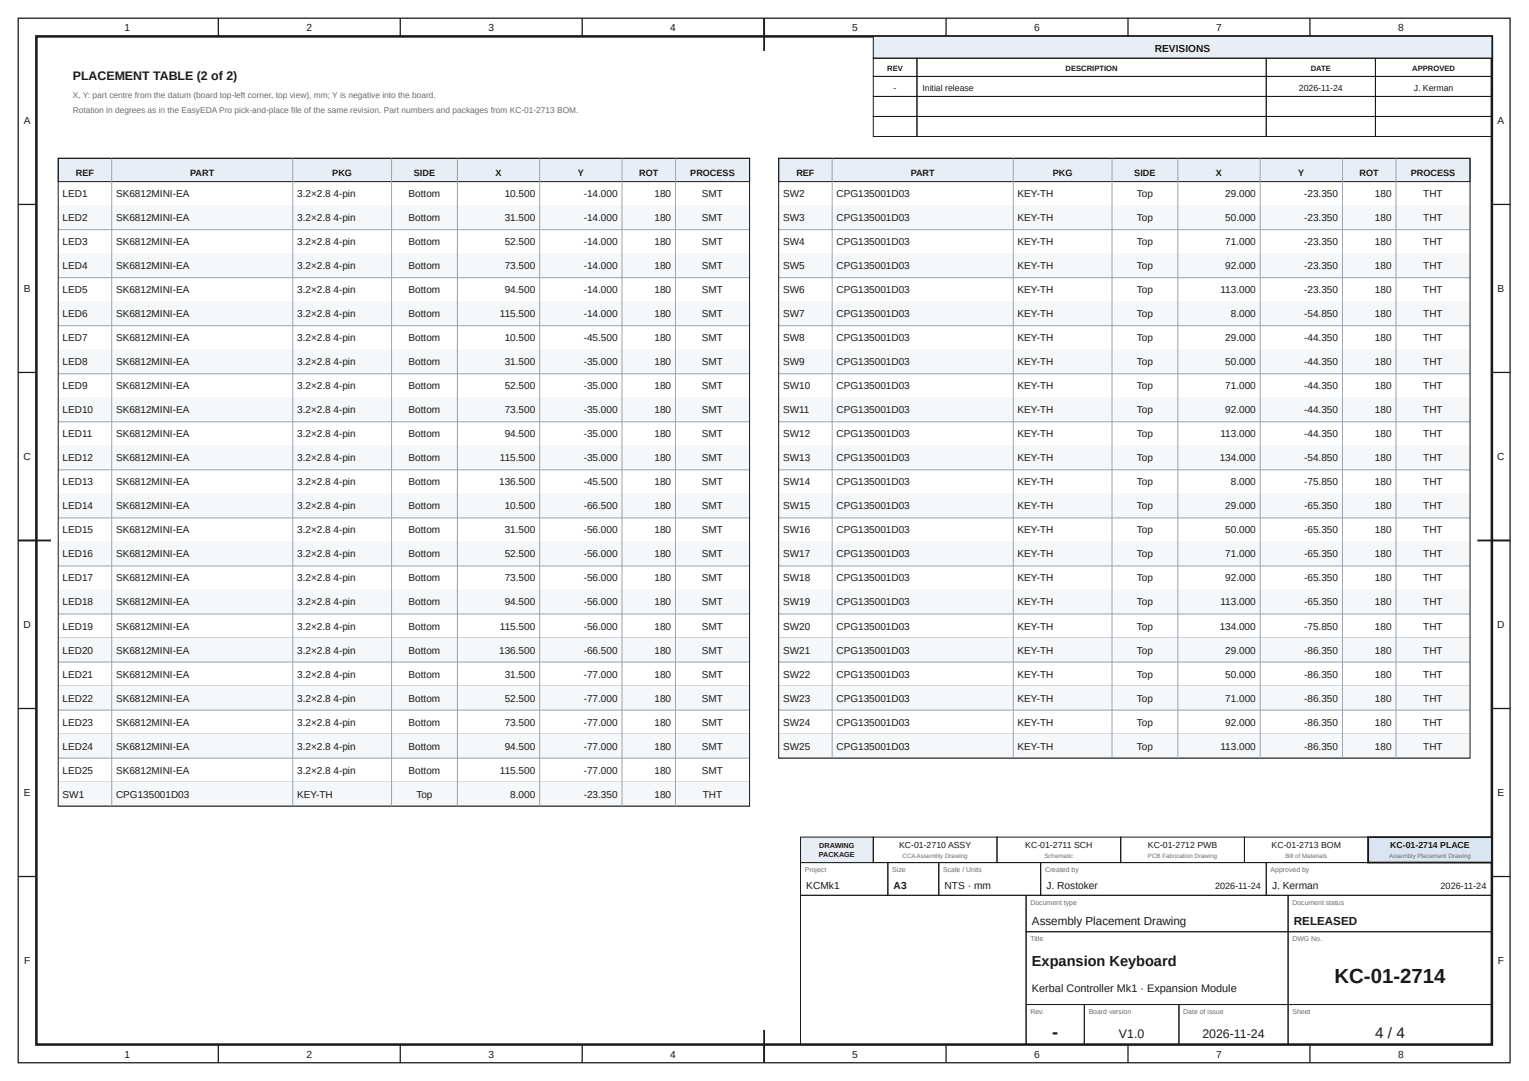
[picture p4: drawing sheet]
<svg xmlns="http://www.w3.org/2000/svg" width="420mm" height="297mm" viewBox="0 0 420 297" stroke-linecap="round" stroke-linejoin="round" font-family="sans-serif">
<defs><g id="words">
<text font-size="5.6" fill="#1a1a1a" x="366.7" y="270">KC-01-2714</text>
<text font-size="5" fill="#1a1a1a" x="289.2" y="285.2">-</text>
<text font-size="4.2" fill="#1a1a1a" x="377.9" y="285.2">4 / 4</text>
<text font-size="4" fill="#1a1a1a" x="283.6" y="265.5">Expansion Keyboard</text>
<g font-size="3.4" fill="#1a1a1a">
<text x="20" y="22">PLACEMENT TABLE (2 of 2)</text>
<text x="307.5" y="285.2">V1.0</text>
<text x="330.4" y="285.2">2026-11-24</text>
</g>
<g font-size="3.2" fill="#1a1a1a">
<text x="283.6" y="254.2">Assembly Placement Drawing</text>
<text x="355.6" y="254.2">RELEASED</text>
</g>
<text font-size="3" fill="#1a1a1a" x="283.6" y="272.5">Kerbal Controller Mk1 · Expansion Module</text>
<g font-size="2.8" fill="#1a1a1a">
<text x="34.2" y="8.6">1</text>
<text x="84.2" y="8.6">2</text>
<text x="134.2" y="8.6">3</text>
<text x="184.2" y="8.6">4</text>
<text x="234.2" y="8.6">5</text>
<text x="284.2" y="8.6">6</text>
<text x="334.2" y="8.6">7</text>
<text x="384.2" y="8.6">8</text>
<text x="317.4" y="14.3">REVISIONS</text>
<text x="6.6" y="34.1">A</text>
<text x="411.6" y="34.1">A</text>
<text x="6.6" y="80.2">B</text>
<text x="411.6" y="80.2">B</text>
<text x="6.5" y="126.4">C</text>
<text x="411.5" y="126.4">C</text>
<text x="6.5" y="172.6">D</text>
<text x="411.5" y="172.6">D</text>
<text x="6.6" y="218.7">E</text>
<text x="411.6" y="218.7">E</text>
<text x="221.6" y="244.2">KCMk1</text>
<text x="245.6" y="244.2">A3</text>
<text x="259.6" y="244.2">NTS · mm</text>
<text x="287.6" y="244.2">J. Rostoker</text>
<text x="349.6" y="244.2">J. Kerman</text>
<text x="6.6" y="264.9">F</text>
<text x="411.6" y="264.9">F</text>
<text x="34.2" y="290.6">1</text>
<text x="84.2" y="290.6">2</text>
<text x="134.2" y="290.6">3</text>
<text x="184.2" y="290.6">4</text>
<text x="234.2" y="290.6">5</text>
<text x="284.2" y="290.6">6</text>
<text x="334.2" y="290.6">7</text>
<text x="384.2" y="290.6">8</text>
</g>
<g font-size="2.7" fill="#1a1a1a">
<text x="17.2" y="54.2">LED1</text>
<text x="31.9" y="54.2">SK6812MINI-EA</text>
<text x="81.7" y="54.2">3.2×2.8</text>
<text x="91.7" y="54.2">4-pin</text>
<text x="112.3" y="54.2">Bottom</text>
<text x="138.7" y="54.2">10.500</text>
<text x="160.4" y="54.2">-14.000</text>
<text x="179.9" y="54.2">180</text>
<text x="192.9" y="54.2">SMT</text>
<text x="215.2" y="54.2">SW2</text>
<text x="229.9" y="54.2">CPG135001D03</text>
<text x="279.7" y="54.2">KEY-TH</text>
<text x="312.4" y="54.2">Top</text>
<text x="336.7" y="54.2">29.000</text>
<text x="358.4" y="54.2">-23.350</text>
<text x="377.9" y="54.2">180</text>
<text x="391.1" y="54.2">THT</text>
<text x="17.2" y="60.8">LED2</text>
<text x="31.9" y="60.8">SK6812MINI-EA</text>
<text x="81.7" y="60.8">3.2×2.8</text>
<text x="91.7" y="60.8">4-pin</text>
<text x="112.3" y="60.8">Bottom</text>
<text x="138.7" y="60.8">31.500</text>
<text x="160.4" y="60.8">-14.000</text>
<text x="179.9" y="60.8">180</text>
<text x="192.9" y="60.8">SMT</text>
<text x="215.2" y="60.8">SW3</text>
<text x="229.9" y="60.8">CPG135001D03</text>
<text x="279.7" y="60.8">KEY-TH</text>
<text x="312.4" y="60.8">Top</text>
<text x="336.7" y="60.8">50.000</text>
<text x="358.4" y="60.8">-23.350</text>
<text x="377.9" y="60.8">180</text>
<text x="391.1" y="60.8">THT</text>
<text x="17.2" y="67.4">LED3</text>
<text x="31.9" y="67.4">SK6812MINI-EA</text>
<text x="81.7" y="67.4">3.2×2.8</text>
<text x="91.7" y="67.4">4-pin</text>
<text x="112.3" y="67.4">Bottom</text>
<text x="138.7" y="67.4">52.500</text>
<text x="160.4" y="67.4">-14.000</text>
<text x="179.9" y="67.4">180</text>
<text x="192.9" y="67.4">SMT</text>
<text x="215.2" y="67.4">SW4</text>
<text x="229.9" y="67.4">CPG135001D03</text>
<text x="279.7" y="67.4">KEY-TH</text>
<text x="312.4" y="67.4">Top</text>
<text x="336.7" y="67.4">71.000</text>
<text x="358.4" y="67.4">-23.350</text>
<text x="377.9" y="67.4">180</text>
<text x="391.1" y="67.4">THT</text>
<text x="17.2" y="74">LED4</text>
<text x="31.9" y="74">SK6812MINI-EA</text>
<text x="81.7" y="74">3.2×2.8</text>
<text x="91.7" y="74">4-pin</text>
<text x="112.3" y="74">Bottom</text>
<text x="138.7" y="74">73.500</text>
<text x="160.4" y="74">-14.000</text>
<text x="179.9" y="74">180</text>
<text x="192.9" y="74">SMT</text>
<text x="215.2" y="74">SW5</text>
<text x="229.9" y="74">CPG135001D03</text>
<text x="279.7" y="74">KEY-TH</text>
<text x="312.4" y="74">Top</text>
<text x="336.7" y="74">92.000</text>
<text x="358.4" y="74">-23.350</text>
<text x="377.9" y="74">180</text>
<text x="391.1" y="74">THT</text>
<text x="17.2" y="80.6">LED5</text>
<text x="31.9" y="80.6">SK6812MINI-EA</text>
<text x="81.7" y="80.6">3.2×2.8</text>
<text x="91.7" y="80.6">4-pin</text>
<text x="112.3" y="80.6">Bottom</text>
<text x="138.7" y="80.6">94.500</text>
<text x="160.4" y="80.6">-14.000</text>
<text x="179.9" y="80.6">180</text>
<text x="192.9" y="80.6">SMT</text>
<text x="215.2" y="80.6">SW6</text>
<text x="229.9" y="80.6">CPG135001D03</text>
<text x="279.7" y="80.6">KEY-TH</text>
<text x="312.4" y="80.6">Top</text>
<text x="335.4" y="80.6">113.000</text>
<text x="358.4" y="80.6">-23.350</text>
<text x="377.9" y="80.6">180</text>
<text x="391.1" y="80.6">THT</text>
<text x="17.2" y="87.2">LED6</text>
<text x="31.9" y="87.2">SK6812MINI-EA</text>
<text x="81.7" y="87.2">3.2×2.8</text>
<text x="91.7" y="87.2">4-pin</text>
<text x="112.3" y="87.2">Bottom</text>
<text x="137.4" y="87.2">115.500</text>
<text x="160.4" y="87.2">-14.000</text>
<text x="179.9" y="87.2">180</text>
<text x="192.9" y="87.2">SMT</text>
<text x="215.2" y="87.2">SW7</text>
<text x="229.9" y="87.2">CPG135001D03</text>
<text x="279.7" y="87.2">KEY-TH</text>
<text x="312.4" y="87.2">Top</text>
<text x="338.2" y="87.2">8.000</text>
<text x="358.4" y="87.2">-54.850</text>
<text x="377.9" y="87.2">180</text>
<text x="391.1" y="87.2">THT</text>
<text x="17.2" y="93.8">LED7</text>
<text x="31.9" y="93.8">SK6812MINI-EA</text>
<text x="81.7" y="93.8">3.2×2.8</text>
<text x="91.7" y="93.8">4-pin</text>
<text x="112.3" y="93.8">Bottom</text>
<text x="138.7" y="93.8">10.500</text>
<text x="160.4" y="93.8">-45.500</text>
<text x="179.9" y="93.8">180</text>
<text x="192.9" y="93.8">SMT</text>
<text x="215.2" y="93.8">SW8</text>
<text x="229.9" y="93.8">CPG135001D03</text>
<text x="279.7" y="93.8">KEY-TH</text>
<text x="312.4" y="93.8">Top</text>
<text x="336.7" y="93.8">29.000</text>
<text x="358.4" y="93.8">-44.350</text>
<text x="377.9" y="93.8">180</text>
<text x="391.1" y="93.8">THT</text>
<text x="17.2" y="100.4">LED8</text>
<text x="31.9" y="100.4">SK6812MINI-EA</text>
<text x="81.7" y="100.4">3.2×2.8</text>
<text x="91.7" y="100.4">4-pin</text>
<text x="112.3" y="100.4">Bottom</text>
<text x="138.7" y="100.4">31.500</text>
<text x="160.4" y="100.4">-35.000</text>
<text x="179.9" y="100.4">180</text>
<text x="192.9" y="100.4">SMT</text>
<text x="215.2" y="100.4">SW9</text>
<text x="229.9" y="100.4">CPG135001D03</text>
<text x="279.7" y="100.4">KEY-TH</text>
<text x="312.4" y="100.4">Top</text>
<text x="336.7" y="100.4">50.000</text>
<text x="358.4" y="100.4">-44.350</text>
<text x="377.9" y="100.4">180</text>
<text x="391.1" y="100.4">THT</text>
<text x="17.2" y="107">LED9</text>
<text x="31.9" y="107">SK6812MINI-EA</text>
<text x="81.7" y="107">3.2×2.8</text>
<text x="91.7" y="107">4-pin</text>
<text x="112.3" y="107">Bottom</text>
<text x="138.7" y="107">52.500</text>
<text x="160.4" y="107">-35.000</text>
<text x="179.9" y="107">180</text>
<text x="192.9" y="107">SMT</text>
<text x="215.2" y="107">SW10</text>
<text x="229.9" y="107">CPG135001D03</text>
<text x="279.7" y="107">KEY-TH</text>
<text x="312.4" y="107">Top</text>
<text x="336.7" y="107">71.000</text>
<text x="358.4" y="107">-44.350</text>
<text x="377.9" y="107">180</text>
<text x="391.1" y="107">THT</text>
<text x="17.2" y="113.6">LED10</text>
<text x="31.9" y="113.6">SK6812MINI-EA</text>
<text x="81.7" y="113.6">3.2×2.8</text>
<text x="91.7" y="113.6">4-pin</text>
<text x="112.3" y="113.6">Bottom</text>
<text x="138.7" y="113.6">73.500</text>
<text x="160.4" y="113.6">-35.000</text>
<text x="179.9" y="113.6">180</text>
<text x="192.9" y="113.6">SMT</text>
<text x="215.2" y="113.6">SW11</text>
<text x="229.9" y="113.6">CPG135001D03</text>
<text x="279.7" y="113.6">KEY-TH</text>
<text x="312.4" y="113.6">Top</text>
<text x="336.7" y="113.6">92.000</text>
<text x="358.4" y="113.6">-44.350</text>
<text x="377.9" y="113.6">180</text>
<text x="391.1" y="113.6">THT</text>
<text x="17.2" y="120.2">LED11</text>
<text x="31.9" y="120.2">SK6812MINI-EA</text>
<text x="81.7" y="120.2">3.2×2.8</text>
<text x="91.7" y="120.2">4-pin</text>
<text x="112.3" y="120.2">Bottom</text>
<text x="138.7" y="120.2">94.500</text>
<text x="160.4" y="120.2">-35.000</text>
<text x="179.9" y="120.2">180</text>
<text x="192.9" y="120.2">SMT</text>
<text x="215.2" y="120.2">SW12</text>
<text x="229.9" y="120.2">CPG135001D03</text>
<text x="279.7" y="120.2">KEY-TH</text>
<text x="312.4" y="120.2">Top</text>
<text x="335.4" y="120.2">113.000</text>
<text x="358.4" y="120.2">-44.350</text>
<text x="377.9" y="120.2">180</text>
<text x="391.1" y="120.2">THT</text>
<text x="17.2" y="126.8">LED12</text>
<text x="31.9" y="126.8">SK6812MINI-EA</text>
<text x="81.7" y="126.8">3.2×2.8</text>
<text x="91.7" y="126.8">4-pin</text>
<text x="112.3" y="126.8">Bottom</text>
<text x="137.4" y="126.8">115.500</text>
<text x="160.4" y="126.8">-35.000</text>
<text x="179.9" y="126.8">180</text>
<text x="192.9" y="126.8">SMT</text>
<text x="215.2" y="126.8">SW13</text>
<text x="229.9" y="126.8">CPG135001D03</text>
<text x="279.7" y="126.8">KEY-TH</text>
<text x="312.4" y="126.8">Top</text>
<text x="335.2" y="126.8">134.000</text>
<text x="358.4" y="126.8">-54.850</text>
<text x="377.9" y="126.8">180</text>
<text x="391.1" y="126.8">THT</text>
<text x="17.2" y="133.4">LED13</text>
<text x="31.9" y="133.4">SK6812MINI-EA</text>
<text x="81.7" y="133.4">3.2×2.8</text>
<text x="91.7" y="133.4">4-pin</text>
<text x="112.3" y="133.4">Bottom</text>
<text x="137.2" y="133.4">136.500</text>
<text x="160.4" y="133.4">-45.500</text>
<text x="179.9" y="133.4">180</text>
<text x="192.9" y="133.4">SMT</text>
<text x="215.2" y="133.4">SW14</text>
<text x="229.9" y="133.4">CPG135001D03</text>
<text x="279.7" y="133.4">KEY-TH</text>
<text x="312.4" y="133.4">Top</text>
<text x="338.2" y="133.4">8.000</text>
<text x="358.4" y="133.4">-75.850</text>
<text x="377.9" y="133.4">180</text>
<text x="391.1" y="133.4">THT</text>
<text x="17.2" y="140">LED14</text>
<text x="31.9" y="140">SK6812MINI-EA</text>
<text x="81.7" y="140">3.2×2.8</text>
<text x="91.7" y="140">4-pin</text>
<text x="112.3" y="140">Bottom</text>
<text x="138.7" y="140">10.500</text>
<text x="160.4" y="140">-66.500</text>
<text x="179.9" y="140">180</text>
<text x="192.9" y="140">SMT</text>
<text x="215.2" y="140">SW15</text>
<text x="229.9" y="140">CPG135001D03</text>
<text x="279.7" y="140">KEY-TH</text>
<text x="312.4" y="140">Top</text>
<text x="336.7" y="140">29.000</text>
<text x="358.4" y="140">-65.350</text>
<text x="377.9" y="140">180</text>
<text x="391.1" y="140">THT</text>
<text x="17.2" y="146.6">LED15</text>
<text x="31.9" y="146.6">SK6812MINI-EA</text>
<text x="81.7" y="146.6">3.2×2.8</text>
<text x="91.7" y="146.6">4-pin</text>
<text x="112.3" y="146.6">Bottom</text>
<text x="138.7" y="146.6">31.500</text>
<text x="160.4" y="146.6">-56.000</text>
<text x="179.9" y="146.6">180</text>
<text x="192.9" y="146.6">SMT</text>
<text x="215.2" y="146.6">SW16</text>
<text x="229.9" y="146.6">CPG135001D03</text>
<text x="279.7" y="146.6">KEY-TH</text>
<text x="312.4" y="146.6">Top</text>
<text x="336.7" y="146.6">50.000</text>
<text x="358.4" y="146.6">-65.350</text>
<text x="377.9" y="146.6">180</text>
<text x="391.1" y="146.6">THT</text>
<text x="17.2" y="153.2">LED16</text>
<text x="31.9" y="153.2">SK6812MINI-EA</text>
<text x="81.7" y="153.2">3.2×2.8</text>
<text x="91.7" y="153.2">4-pin</text>
<text x="112.3" y="153.2">Bottom</text>
<text x="138.7" y="153.2">52.500</text>
<text x="160.4" y="153.2">-56.000</text>
<text x="179.9" y="153.2">180</text>
<text x="192.9" y="153.2">SMT</text>
<text x="215.2" y="153.2">SW17</text>
<text x="229.9" y="153.2">CPG135001D03</text>
<text x="279.7" y="153.2">KEY-TH</text>
<text x="312.4" y="153.2">Top</text>
<text x="336.7" y="153.2">71.000</text>
<text x="358.4" y="153.2">-65.350</text>
<text x="377.9" y="153.2">180</text>
<text x="391.1" y="153.2">THT</text>
<text x="17.2" y="159.8">LED17</text>
<text x="31.9" y="159.8">SK6812MINI-EA</text>
<text x="81.7" y="159.8">3.2×2.8</text>
<text x="91.7" y="159.8">4-pin</text>
<text x="112.3" y="159.8">Bottom</text>
<text x="138.7" y="159.8">73.500</text>
<text x="160.4" y="159.8">-56.000</text>
<text x="179.9" y="159.8">180</text>
<text x="192.9" y="159.8">SMT</text>
<text x="215.2" y="159.8">SW18</text>
<text x="229.9" y="159.8">CPG135001D03</text>
<text x="279.7" y="159.8">KEY-TH</text>
<text x="312.4" y="159.8">Top</text>
<text x="336.7" y="159.8">92.000</text>
<text x="358.4" y="159.8">-65.350</text>
<text x="377.9" y="159.8">180</text>
<text x="391.1" y="159.8">THT</text>
<text x="17.2" y="166.4">LED18</text>
<text x="31.9" y="166.4">SK6812MINI-EA</text>
<text x="81.7" y="166.4">3.2×2.8</text>
<text x="91.7" y="166.4">4-pin</text>
<text x="112.3" y="166.4">Bottom</text>
<text x="138.7" y="166.4">94.500</text>
<text x="160.4" y="166.4">-56.000</text>
<text x="179.9" y="166.4">180</text>
<text x="192.9" y="166.4">SMT</text>
<text x="215.2" y="166.4">SW19</text>
<text x="229.9" y="166.4">CPG135001D03</text>
<text x="279.7" y="166.4">KEY-TH</text>
<text x="312.4" y="166.4">Top</text>
<text x="335.4" y="166.4">113.000</text>
<text x="358.4" y="166.4">-65.350</text>
<text x="377.9" y="166.4">180</text>
<text x="391.1" y="166.4">THT</text>
<text x="17.2" y="173">LED19</text>
<text x="31.9" y="173">SK6812MINI-EA</text>
<text x="81.7" y="173">3.2×2.8</text>
<text x="91.7" y="173">4-pin</text>
<text x="112.3" y="173">Bottom</text>
<text x="137.4" y="173">115.500</text>
<text x="160.4" y="173">-56.000</text>
<text x="179.9" y="173">180</text>
<text x="192.9" y="173">SMT</text>
<text x="215.2" y="173">SW20</text>
<text x="229.9" y="173">CPG135001D03</text>
<text x="279.7" y="173">KEY-TH</text>
<text x="312.4" y="173">Top</text>
<text x="335.2" y="173">134.000</text>
<text x="358.4" y="173">-75.850</text>
<text x="377.9" y="173">180</text>
<text x="391.1" y="173">THT</text>
<text x="17.2" y="179.6">LED20</text>
<text x="31.9" y="179.6">SK6812MINI-EA</text>
<text x="81.7" y="179.6">3.2×2.8</text>
<text x="91.7" y="179.6">4-pin</text>
<text x="112.3" y="179.6">Bottom</text>
<text x="137.2" y="179.6">136.500</text>
<text x="160.4" y="179.6">-66.500</text>
<text x="179.9" y="179.6">180</text>
<text x="192.9" y="179.6">SMT</text>
<text x="215.2" y="179.6">SW21</text>
<text x="229.9" y="179.6">CPG135001D03</text>
<text x="279.7" y="179.6">KEY-TH</text>
<text x="312.4" y="179.6">Top</text>
<text x="336.7" y="179.6">29.000</text>
<text x="358.4" y="179.6">-86.350</text>
<text x="377.9" y="179.6">180</text>
<text x="391.1" y="179.6">THT</text>
<text x="17.2" y="186.2">LED21</text>
<text x="31.9" y="186.2">SK6812MINI-EA</text>
<text x="81.7" y="186.2">3.2×2.8</text>
<text x="91.7" y="186.2">4-pin</text>
<text x="112.3" y="186.2">Bottom</text>
<text x="138.7" y="186.2">31.500</text>
<text x="160.4" y="186.2">-77.000</text>
<text x="179.9" y="186.2">180</text>
<text x="192.9" y="186.2">SMT</text>
<text x="215.2" y="186.2">SW22</text>
<text x="229.9" y="186.2">CPG135001D03</text>
<text x="279.7" y="186.2">KEY-TH</text>
<text x="312.4" y="186.2">Top</text>
<text x="336.7" y="186.2">50.000</text>
<text x="358.4" y="186.2">-86.350</text>
<text x="377.9" y="186.2">180</text>
<text x="391.1" y="186.2">THT</text>
<text x="17.2" y="192.8">LED22</text>
<text x="31.9" y="192.8">SK6812MINI-EA</text>
<text x="81.7" y="192.8">3.2×2.8</text>
<text x="91.7" y="192.8">4-pin</text>
<text x="112.3" y="192.8">Bottom</text>
<text x="138.7" y="192.8">52.500</text>
<text x="160.4" y="192.8">-77.000</text>
<text x="179.9" y="192.8">180</text>
<text x="192.9" y="192.8">SMT</text>
<text x="215.2" y="192.8">SW23</text>
<text x="229.9" y="192.8">CPG135001D03</text>
<text x="279.7" y="192.8">KEY-TH</text>
<text x="312.4" y="192.8">Top</text>
<text x="336.7" y="192.8">71.000</text>
<text x="358.4" y="192.8">-86.350</text>
<text x="377.9" y="192.8">180</text>
<text x="391.1" y="192.8">THT</text>
<text x="17.2" y="199.4">LED23</text>
<text x="31.9" y="199.4">SK6812MINI-EA</text>
<text x="81.7" y="199.4">3.2×2.8</text>
<text x="91.7" y="199.4">4-pin</text>
<text x="112.3" y="199.4">Bottom</text>
<text x="138.7" y="199.4">73.500</text>
<text x="160.4" y="199.4">-77.000</text>
<text x="179.9" y="199.4">180</text>
<text x="192.9" y="199.4">SMT</text>
<text x="215.2" y="199.4">SW24</text>
<text x="229.9" y="199.4">CPG135001D03</text>
<text x="279.7" y="199.4">KEY-TH</text>
<text x="312.4" y="199.4">Top</text>
<text x="336.7" y="199.4">92.000</text>
<text x="358.4" y="199.4">-86.350</text>
<text x="377.9" y="199.4">180</text>
<text x="391.1" y="199.4">THT</text>
<text x="17.2" y="206">LED24</text>
<text x="31.9" y="206">SK6812MINI-EA</text>
<text x="81.7" y="206">3.2×2.8</text>
<text x="91.7" y="206">4-pin</text>
<text x="112.3" y="206">Bottom</text>
<text x="138.7" y="206">94.500</text>
<text x="160.4" y="206">-77.000</text>
<text x="179.9" y="206">180</text>
<text x="192.9" y="206">SMT</text>
<text x="215.2" y="206">SW25</text>
<text x="229.9" y="206">CPG135001D03</text>
<text x="279.7" y="206">KEY-TH</text>
<text x="312.4" y="206">Top</text>
<text x="335.4" y="206">113.000</text>
<text x="358.4" y="206">-86.350</text>
<text x="377.9" y="206">180</text>
<text x="391.1" y="206">THT</text>
<text x="17.2" y="212.6">LED25</text>
<text x="31.9" y="212.6">SK6812MINI-EA</text>
<text x="81.7" y="212.6">3.2×2.8</text>
<text x="91.7" y="212.6">4-pin</text>
<text x="112.3" y="212.6">Bottom</text>
<text x="137.4" y="212.6">115.500</text>
<text x="160.4" y="212.6">-77.000</text>
<text x="179.9" y="212.6">180</text>
<text x="192.9" y="212.6">SMT</text>
<text x="17.2" y="219.2">SW1</text>
<text x="31.9" y="219.2">CPG135001D03</text>
<text x="81.7" y="219.2">KEY-TH</text>
<text x="114.4" y="219.2">Top</text>
<text x="140.2" y="219.2">8.000</text>
<text x="160.4" y="219.2">-23.350</text>
<text x="179.9" y="219.2">180</text>
<text x="193.1" y="219.2">THT</text>
</g>
<g font-size="2.5" fill="#1a1a1a">
<text x="20.9" y="48.3">REF</text>
<text x="52.3" y="48.3">PART</text>
<text x="91.3" y="48.3">PKG</text>
<text x="113.7" y="48.3">SIDE</text>
<text x="136.2" y="48.3">X</text>
<text x="158.8" y="48.3">Y</text>
<text x="175.7" y="48.3">ROT</text>
<text x="189.7" y="48.3">PROCESS</text>
<text x="218.9" y="48.3">REF</text>
<text x="250.3" y="48.3">PART</text>
<text x="289.3" y="48.3">PKG</text>
<text x="311.7" y="48.3">SIDE</text>
<text x="334.2" y="48.3">X</text>
<text x="356.8" y="48.3">Y</text>
<text x="373.7" y="48.3">ROT</text>
<text x="387.7" y="48.3">PROCESS</text>
<text x="333.9" y="244.2">2026-11-24</text>
<text x="395.9" y="244.2">2026-11-24</text>
</g>
<g font-size="2.4" fill="#1a1a1a">
<text x="245.6" y="24.9">-</text>
<text x="253.5" y="24.9">Initial release</text>
<text x="357" y="24.9">2026-11-24</text>
<text x="388.5" y="24.9">J. Kerman</text>
<text x="247.1" y="233">KC-01-2710 ASSY</text>
<text x="281.8" y="233">KC-01-2711 SCH</text>
<text x="315.5" y="233">KC-01-2712 PWB</text>
<text x="349.5" y="233">KC-01-2713 BOM</text>
<text x="382.1" y="233">KC-01-2714 PLACE</text>
</g>
<g font-size="2.3" fill="#6b6b6b">
<text x="20" y="27">X, Y: part centre from the datum (board top-left corner, top view), mm; Y is negative into the board.</text>
<text x="20" y="31">Rotation in degrees as in the EasyEDA Pro pick-and-place file of the same revision. Part numbers and packages from KC-01-2713 BOM.</text>
</g>
<g font-size="2.1" fill="#1a1a1a">
<text x="243.8" y="19.6">REV</text>
<text x="292.8" y="19.6">DESCRIPTION</text>
<text x="360.2" y="19.6">DATE</text>
<text x="388.1" y="19.6">APPROVED</text>
</g>
<g font-size="2" fill="#1a1a1a">
<text x="225.2" y="233">DRAWING</text>
<text x="225.1" y="235.6">PACKAGE</text>
</g>
<g font-size="1.9" fill="#6b6b6b">
<text x="221.2" y="239.6">Project</text>
<text x="245.2" y="239.6">Size</text>
<text x="259.2" y="239.6">Scale / Units</text>
<text x="287.2" y="239.6">Created by</text>
<text x="349.2" y="239.6">Approved by</text>
<text x="283.2" y="248.6">Document type</text>
<text x="355.2" y="248.6">Document status</text>
<text x="283.2" y="258.6">Title</text>
<text x="355.2" y="258.6">DWG No.</text>
<text x="283.2" y="278.6">Rev.</text>
<text x="299.2" y="278.6">Board version</text>
<text x="325.2" y="278.6">Date of issue</text>
<text x="355.2" y="278.6">Sheet</text>
</g>
<g font-size="1.7" fill="#6b6b6b">
<text x="248" y="235.7">CCAAssembly Drawing</text>
<text x="287" y="235.7">Schematic</text>
<text x="315.5" y="235.7">PCB Fabrication Drawing</text>
<text x="353.2" y="235.7">Bill of Materials</text>
<text x="381.7" y="235.7">Assembly Placement Drawing</text>
</g>
</g></defs>
<g fill="none" stroke="#1a1a1a" stroke-width=".35">
<path d="M5 5h410v287h-410zM60 5v5M110 5v5M160 5v5M210 5v5M260 5v5M310 5v5M360 5v5M5 56.2h5M410 56.2h5M5 102.3h5M410 102.3h5"/>
<path d="M5 148.5h5M410 148.5h5M5 194.7h5M410 194.7h5M5 240.8h5M410 240.8h5M60 287v5M110 287v5M160 287v5M210 287v5M260 287v5M310 287v5"/>
<path d="M360 287v5"/>
</g>
<path d="M10 10h400v277h-400z" fill="none" stroke="#1a1a1a" stroke-width=".7" stroke-linecap="butt"/>
<path d="M210 5v9M5 148.5h9M406 148.5h9M210 283v9" fill="none" stroke="#1a1a1a" stroke-width=".5"/>
<path d="M240 10h170v6h-170z" fill="#e8eef5"/>
<g fill="none" stroke="#1a1a1a" stroke-width=".27">
<path d="M240 10h170v6h-170zM240 16h12v5h-12zM252 16h96v5h-96zM348 16h30v5h-30zM378 16h32v5h-32zM240 21h12v5.5h-12zM240 26.5h12v5.5h-12zM240 32h12v5.5h-12zM252 21h96v5.5h-96zM252 26.5h96v5.5h-96zM252 32h96v5.5h-96zM348 21h30v5.5h-30z"/>
<path d="M348 26.5h30v5.5h-30zM348 32h30v5.5h-30zM378 21h32v5.5h-32zM378 26.5h32v5.5h-32zM378 32h32v5.5h-32zM220 237h24v9h-24zM244 237h14v9h-14zM258 237h28v9h-28zM286 237h62v9h-62zM348 237h62v9h-62zM220 246h62v41h-62zM282 246h72v10h-72z"/>
<path d="M282 256h72v20h-72zM354 246h56v10h-56zM354 256h56v20h-56zM282 276h16v11h-16zM298 276h26v11h-26zM324 276h30v11h-30zM354 276h56v11h-56z"/>
</g>
<path d="M220 230h20v7h-20z" fill="#e8eef5"/>
<path d="M220 230h20v7h-20zM240 230h34v7h-34zM274 230h34v7h-34zM308 230h34v7h-34zM342 230h34v7h-34z" fill="none" stroke="#1a1a1a" stroke-width=".27"/>
<path d="M376 230h34v7h-34z" fill="#d9e6f2"/>
<path d="M376 230h34v7h-34z" fill="none" stroke="#1a1a1a" stroke-width=".5"/>
<path d="M16 43.5h190v6.4h-190z" fill="#e8eef5"/>
<path d="M16 43.5h190v6.4h-190z" fill="none" stroke="#1a1a1a" stroke-width=".27"/>
<path d="M16 56.5h190" fill="none" stroke="#9aa3ad" stroke-width=".27"/>
<path d="M16 56.5h190v6.6h-190z" fill="#f5f7f9"/>
<path d="M16 63.1h190M16 69.7h190" fill="none" stroke="#9aa3ad" stroke-width=".27"/>
<path d="M16 69.7h190v6.6h-190z" fill="#f5f7f9"/>
<path d="M16 76.3h190M16 82.9h190" fill="none" stroke="#9aa3ad" stroke-width=".27"/>
<path d="M16 82.9h190v6.6h-190z" fill="#f5f7f9"/>
<path d="M16 89.5h190M16 96.1h190" fill="none" stroke="#9aa3ad" stroke-width=".27"/>
<path d="M16 96.1h190v6.6h-190z" fill="#f5f7f9"/>
<path d="M16 102.7h190M16 109.3h190" fill="none" stroke="#9aa3ad" stroke-width=".27"/>
<path d="M16 109.3h190v6.6h-190z" fill="#f5f7f9"/>
<path d="M16 115.9h190M16 122.5h190" fill="none" stroke="#9aa3ad" stroke-width=".27"/>
<path d="M16 122.5h190v6.6h-190z" fill="#f5f7f9"/>
<path d="M16 129.1h190M16 135.7h190" fill="none" stroke="#9aa3ad" stroke-width=".27"/>
<path d="M16 135.7h190v6.6h-190z" fill="#f5f7f9"/>
<path d="M16 142.3h190M16 148.9h190" fill="none" stroke="#9aa3ad" stroke-width=".27"/>
<path d="M16 148.9h190v6.6h-190z" fill="#f5f7f9"/>
<path d="M16 155.5h190M16 162.1h190" fill="none" stroke="#9aa3ad" stroke-width=".27"/>
<path d="M16 162.1h190v6.6h-190z" fill="#f5f7f9"/>
<path d="M16 168.7h190M16 175.3h190" fill="none" stroke="#9aa3ad" stroke-width=".27"/>
<path d="M16 175.3h190v6.6h-190z" fill="#f5f7f9"/>
<path d="M16 181.9h190M16 188.5h190" fill="none" stroke="#9aa3ad" stroke-width=".27"/>
<path d="M16 188.5h190v6.6h-190z" fill="#f5f7f9"/>
<path d="M16 195.1h190M16 201.7h190" fill="none" stroke="#9aa3ad" stroke-width=".27"/>
<path d="M16 201.7h190v6.6h-190z" fill="#f5f7f9"/>
<path d="M16 208.3h190M16 214.9h190" fill="none" stroke="#9aa3ad" stroke-width=".27"/>
<path d="M16 214.9h190v6.6h-190z" fill="#f5f7f9"/>
<path d="M30.7 43.5v178M80.5 43.5v178M107.6 43.5v178M125.7 43.5v178M148.3 43.5v178M170.9 43.5v178M185.6 43.5v178M16 221.5h190" fill="none" stroke="#9aa3ad" stroke-width=".27"/>
<path d="M16 43.5h190v178h-190z" fill="none" stroke="#1a1a1a" stroke-width=".27"/>
<path d="M214 43.5h190v6.4h-190z" fill="#e8eef5"/>
<path d="M214 43.5h190v6.4h-190z" fill="none" stroke="#1a1a1a" stroke-width=".27"/>
<path d="M214 56.5h190" fill="none" stroke="#9aa3ad" stroke-width=".27"/>
<path d="M214 56.5h190v6.6h-190z" fill="#f5f7f9"/>
<path d="M214 63.1h190M214 69.7h190" fill="none" stroke="#9aa3ad" stroke-width=".27"/>
<path d="M214 69.7h190v6.6h-190z" fill="#f5f7f9"/>
<path d="M214 76.3h190M214 82.9h190" fill="none" stroke="#9aa3ad" stroke-width=".27"/>
<path d="M214 82.9h190v6.6h-190z" fill="#f5f7f9"/>
<path d="M214 89.5h190M214 96.1h190" fill="none" stroke="#9aa3ad" stroke-width=".27"/>
<path d="M214 96.1h190v6.6h-190z" fill="#f5f7f9"/>
<path d="M214 102.7h190M214 109.3h190" fill="none" stroke="#9aa3ad" stroke-width=".27"/>
<path d="M214 109.3h190v6.6h-190z" fill="#f5f7f9"/>
<path d="M214 115.9h190M214 122.5h190" fill="none" stroke="#9aa3ad" stroke-width=".27"/>
<path d="M214 122.5h190v6.6h-190z" fill="#f5f7f9"/>
<path d="M214 129.1h190M214 135.7h190" fill="none" stroke="#9aa3ad" stroke-width=".27"/>
<path d="M214 135.7h190v6.6h-190z" fill="#f5f7f9"/>
<path d="M214 142.3h190M214 148.9h190" fill="none" stroke="#9aa3ad" stroke-width=".27"/>
<path d="M214 148.9h190v6.6h-190z" fill="#f5f7f9"/>
<path d="M214 155.5h190M214 162.1h190" fill="none" stroke="#9aa3ad" stroke-width=".27"/>
<path d="M214 162.1h190v6.6h-190z" fill="#f5f7f9"/>
<path d="M214 168.7h190M214 175.3h190" fill="none" stroke="#9aa3ad" stroke-width=".27"/>
<path d="M214 175.3h190v6.6h-190z" fill="#f5f7f9"/>
<path d="M214 181.9h190M214 188.5h190" fill="none" stroke="#9aa3ad" stroke-width=".27"/>
<path d="M214 188.5h190v6.6h-190z" fill="#f5f7f9"/>
<path d="M214 195.1h190M214 201.7h190" fill="none" stroke="#9aa3ad" stroke-width=".27"/>
<path d="M214 201.7h190v6.6h-190z" fill="#f5f7f9"/>
<path d="M228.7 43.5v164.8M278.5 43.5v164.8M305.6 43.5v164.8M323.7 43.5v164.8M346.3 43.5v164.8M368.9 43.5v164.8M383.6 43.5v164.8M214 208.3h190" fill="none" stroke="#9aa3ad" stroke-width=".27"/>
<path d="M214 43.5h190v164.8h-190z" fill="none" stroke="#1a1a1a" stroke-width=".27"/>
<use href="#words"/>
</svg>
